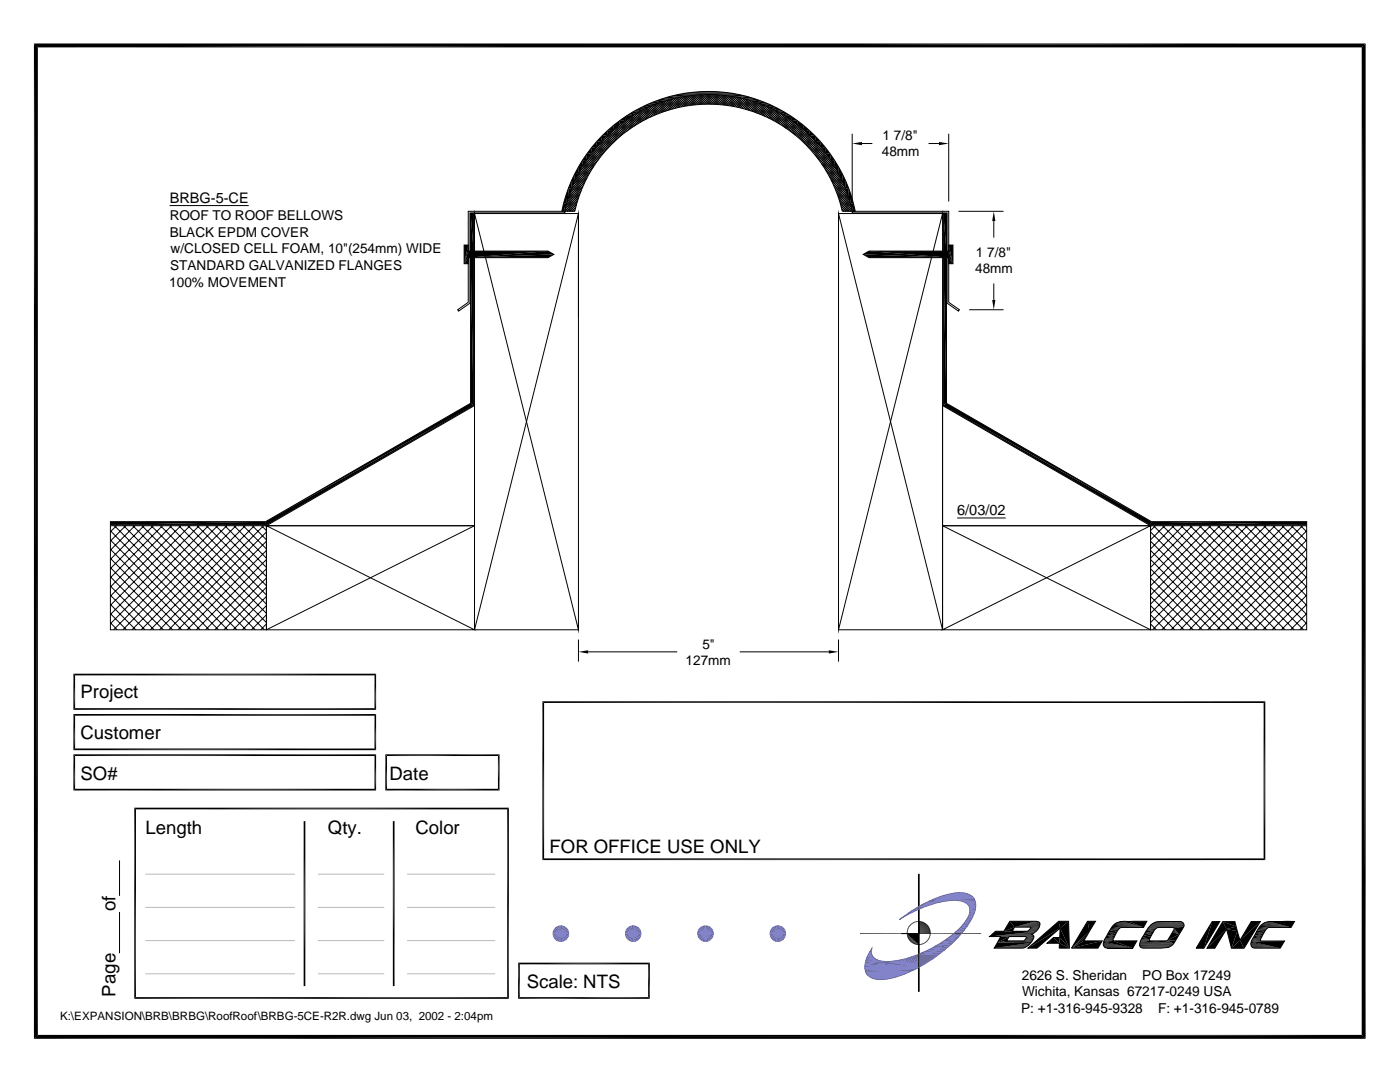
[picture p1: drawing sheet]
<svg xmlns="http://www.w3.org/2000/svg" width="279mm" height="216mm" viewBox="0 0 279 216" stroke-linecap="round" stroke-linejoin="round" font-family="sans-serif">
<defs><g id="words">
<g font-size="3.7">
<text x="16.1" y="139.3">Project</text>
<text x="16.1" y="147.4">Customer</text>
<text x="16.1" y="155.6">SO#</text>
<text x="77.7" y="155.6">Date</text>
<text x="29" y="166.3">Length</text>
<text x="65.4" y="166.3">Qty.</text>
<text x="82.9" y="166.3">Color</text>
<text x="109.7" y="170.2">FOR OFFICE USE ONLY</text>
<text x="23.1" y="181.9" transform="rotate(-90 23.1 181.9)">of</text>
<text x="105.1" y="197.2">Scale: NTS</text>
<text x="23.1" y="198.8" transform="rotate(-90 23.1 198.8)">Page</text>
</g>
<g font-size="2.9">
<text x="33.9" y="40.4">BRBG-5-CE</text>
<text x="191" y="102.7">6/03/02</text>
</g>
<g font-size="2.7">
<text x="176.1" y="28">1 7/8&quot;</text>
<text x="176" y="31.2">48mm</text>
<text x="33.9" y="43.9">ROOF TO ROOF BELLOWS</text>
<text x="33.9" y="47.2">BLACK EPDM COVER</text>
<text x="34" y="53.9">STANDARD GALVANIZED FLANGES</text>
<text x="34.1" y="50.5">w/CLOSED CELL FOAM, 10&quot;(254mm) WIDE</text>
<text x="194.8" y="51.3">1 7/8&quot;</text>
<text x="33.8" y="57.2">100% MOVEMENT</text>
<text x="194.6" y="54.6">48mm</text>
<text x="140.2" y="129.4">5&quot;</text>
<text x="136.8" y="132.7">127mm</text>
<text x="203.9" y="195.5">2626 S. Sheridan</text>
<text x="228" y="195.5">PO Box 17249</text>
<text x="203.8" y="202.1">P: +1-316-945-9328</text>
<text x="204" y="198.8">Wichita, Kansas 67217-0249 USA</text>
<text x="231.1" y="202.1">F: +1-316-945-0789</text>
</g>
<text font-size="2.3" x="12" y="203.6">K:\EXPANSION\BRB\BRBG\RoofRoof\BRBG-5CE-R2R.dwg Jun 03, 2002 - 2:04pm</text>
</g></defs>
<g fill="#000">
<path d="M6.8 8.7h265.7l-264.9 .8zM7.6 9.5l264.9-.8-.7 .8zM130.6 20.3l1.5-.6 1.4 .2zM130.6 20.3l2.9-.4-1.5 .5zM132.1 19.7l1.5-.4 1.5 .2zM147.7 19.5l1.5-.2 1.5 .4zM149.3 19.9l2.9 .4-1.4 .1zM149.3 19.9l1.4-.2 1.5 .6zM271.8 9.5l.7 197.8-.7-.8zM272.5 8.7v198.6l-.7-197.8zM112.9 39.1l.2 1.5h-.6zM113.4 37.6l.2 1.5h-.7z"/>
<path d="M112.9 39.1h.7l-.5 1.5zM114 36.2l.1 1.4h-.7zM113.4 37.6h.7l-.5 1.5zM114.7 34.7v1.4l-.7 .1zM114 36.2l.7-.1-.6 1.5zM114.7 34.7l.7-.1-.7 1.5zM115.4 33.4v1.2l-.7 .1zM115.4 33.4l.8-.1-.8 1.3zM116.2 32v1.3l-.8 .1zM116.2 32l.8-.1-.8 1.4zM117.1 30.7l-.1 1.2-.8 .1zM117.1 30.7l.9-.1-1 1.3z"/>
<path d="M118.1 29.4l-.1 1.2-.9 .1zM118.1 29.4l.8-.1-.9 1.3zM119.1 28.2l-.2 1.1-.8 .1zM119.1 28.2h.9l-1.1 1.1zM120.2 27.1l-.2 1.1h-.9zM120.2 27.1l.9-.1-1.1 1.2zM120.2 27.1l1.1-1.1-.2 1zM121.3 26l1-.1-1.2 1.1zM121.3 26l1.2-1-.2 .9zM122.5 25l1-.1-1.2 1zM122.5 25l1.2-1-.2 .9zM123.7 24h1.1l-1.3 .9z"/>
<path d="M123.7 24l1.3-.9-.2 .9zM125 23.1h1.2l-1.4 .9zM125 23.1l1.4-.8h1.2zM125 23.1l2.6-.8-1.4 .8zM126.4 22.3l1.4-.8 1.2 .1zM126.4 22.3l2.6-.7-1.4 .7zM127.8 21.5l1.4-.7 1.3 .2zM127.8 21.5l2.7-.5-1.5 .6zM129.2 20.8l1.4-.5 1.4 .1zM129.2 20.8l2.8-.4-1.5 .6zM150.8 20.4l2.8 .4-1.3 .2zM150.8 20.4l1.4-.1 1.4 .5z"/>
<path d="M152.3 21l2.7 .5-1.2 .1zM152.3 21l1.3-.2 1.4 .7zM153.8 21.6l2.6 .7h-1.2zM153.8 21.6l1.2-.1 1.4 .8zM155.2 22.3l2.6 .8h-1.2zM155.2 22.3h1.2l1.4 .8zM156.6 23.1h1.2l.1 .9zM157.8 23.1l1.3 .9h-1.2zM157.9 24h1.2l.2 .9zM159.1 24l1.2 1-1-.1zM159.3 24.9l1 .1 .2 .9zM160.3 25l1.2 1-1-.1z"/>
<path d="M160.5 25.9l1 .1 .2 1zM161.5 26l1.1 1.1-.9-.1zM161.7 27l.9 .1 .2 1.1zM162.6 27.1l1.1 1.1h-.9zM162.8 28.2h.9l.2 1.1zM163.7 28.2l1 1.2-.8-.1zM163.9 29.3l.8 .1 .1 1.2zM164.7 29.4l1 1.3-.9-.1zM164.8 30.6l.9 .1 .1 1.2zM165.7 30.7l.9 1.3-.8-.1zM165.8 31.9l.8 .1v1.3zM166.6 32l.8 1.4-.8-.1z"/>
<path d="M166.6 33.3l.8 .1v1.2zM167.4 34.6l.7 .1v1.4zM167.4 33.4l.7 1.3-.7-.1zM168.1 36.1l.7 .1-.1 1.4zM168.1 34.7l.7 1.5-.7-.1zM168.7 37.6h.7l-.2 1.5zM168.8 36.2l.6 1.4h-.7zM169.2 39.1h.7l-.2 1.5zM169.4 37.6l.5 1.5h-.7zM169.9 39.1l.4 1.5h-.6zM170.1 28.6l1.9-.3v.7zM187.4 28.3l1.9 .3-1.9 .4z"/>
<path d="M92.6 48.9h.9l-.9 3.7zM93.5 51.4v1.2h-.9zM93.5 50.1h15.9l-15.9 1.3zM93.5 50.1v1.3l-.9 1.2zM93.5 48.9v1.2l-.9 2.5zM93.9 51.4l.6 29.5-.6-.4zM93.9 42.6l.6 7.5h-.6zM93.9 51.4h.6v29.5zM93.9 42.6h.6v7.5zM93.5 51.4l15.9-1.3 1.1 .7zM93.5 51.4l17-.6-1.1 .6zM112.5 40.6l.2 1.6h-.6z"/>
<path d="M112.5 40.6h.6l-.4 1.6zM169.7 40.6h.6l-.2 1.6zM170.3 40.6l.4 1.6h-.6zM172.3 50.8l17 .6h-15.9zM172.3 50.8l1.1-.7 15.9 1.3zM188.3 51.4l.6 29.1-.6 .4zM188.3 42.6l.6 7.5h-.6zM188.3 51.4h.6v29.1zM188.3 42.6h.6v7.5zM189.3 51.4l.9 1.2h-.9zM173.4 50.1h15.9v1.3zM189.3 50.1l.9 2.5-.9-1.2z"/>
<path d="M189.3 48.9l.9 3.7-.9-2.5zM189.3 48.9h.9v3.7zM198.3 42.2l.3 1.9h-.6zM198 59.9h.6l-.3 1.9zM53 104.1l40.9-23.6 .6 .4zM53 104.1l41.5-23.2-41.3 23.8zM188.3 80.9l41.5 23.2-.2 .6zM188.3 80.9l.6-.4 40.9 23.6zM22 104.1h31l-31 .6zM22 104.7l31-.6 .2 .6zM229.8 104.1l31 .6h-31.2zM229.8 104.1h31v.6z"/>
<path d="M115.4 130.1l2-.3v.6zM165.4 129.8l1.9 .3-1.9 .3zM183.3 188.4l.1 .1zM183.3 188.5l.1 1.9h-.1zM183.3 186.3h.1zM183.3 180.9l.1 .5-.1 .1zM183.3 188.5h.1v1.9zM183.3 180.9h.1v.5zM197.5 186.9l1.2-1.1 8.1 .1zM199.1 188.1l6.6 .1-7.3 1zM199.7 186.9h1.7l-2.3 1.2zM199.1 188.1l2.3-1.2-.5 .8z"/>
<path d="M201.5 183.8h5.2l-4.2 1.2zM201.5 183.8l1 1.2-2.2 .8zM200.3 185.8l2.2-.8-.5 .8zM202.5 185l4.3-1.2zM204.3 187.7l1.6 .2zM204.3 187.7h1.7zM204.6 187.5l1.5 .1h-1.7zM204.7 187.3l1.5 .1-1.6 .1zM204.8 186.9l1.5 .1h-1.4zM204.8 187.2l1.5 .1h-1.6zM204.9 187h1.4l-1.5 .2zM198.4 189.2l6.7-.5z"/>
<path d="M205 185.8l1.8 .1zM198.4 189.2l6.8-.6zM205.1 185.8l.2-.1 1.5 .2zM198.4 189.2l6.9-.6zM198.4 189.2l7.1-.8-.2 .2zM205.5 185.5h1.6l-1.8 .2zM198.4 189.2l7.2-.9-.1 .1zM205.6 185.3l1.6 .1-1.7 .1zM205.7 185.2l1.6 .1h-1.7zM205.7 185h1.7l-1.7 .2zM198.4 189.2l7.3-1-.1 .1zM197.5 186.9l8.5-.4z"/>
<path d="M204.3 187.7h1.7l-.1 .2zM204.4 187.6h1.7l-.1 .1zM204.6 187.5l1.6-.1-.1 .2zM197.5 186.9l8.7-.7-.3 .2zM204.7 187.3h1.6l-.1 .1zM204.8 187.2l1.5-.1v.2zM204.8 187.2l1.5-.2v.1zM204.8 186.9l1.5-.1v.2zM197.5 186.9l9-.8-.3 .1zM197.5 186.9l9.1-1zM197.5 186.9l9.3-1zM204.9 185.8l1.9 .1z"/>
<path d="M202.5 185l4.5-1.1zM205.3 185.7l1.7-.1-.2 .3zM202.5 185l4.6-1.1zM205.3 185.7l1.8-.2zM202.5 185l4.7-1.1zM205.5 185.5l1.7-.1-.1 .1zM202.5 185l4.8-1zM205.6 185.3h1.7l-.1 .1zM202.5 185l4.8-1h.1zM205.7 185.2l1.6-.1v.2zM205.7 185.2l1.7-.2-.1 .1zM202.5 185l5-.9z"/>
<path d="M205.5 185l2-.1zM205.6 185l1.9-.1zM205.7 185l1.8-.1-.1 .1zM202.5 185l5-.9 .1 .1zM202.5 185l5.1-.6-.1 .2zM202.5 185l5.1-.8v.2zM209 188.2l1.2-1.1 1.2 1.1zM211.3 183.8h2l-1.7 1.4zM205.1 189.2l6.2-5.4 .3 1.4zM211.4 188.2l2 1h-2zM210.2 187.1h1.3l-.1 1.1zM211.5 187.1l1.9 2.1-2-1z"/>
<path d="M205.1 189.2l6.5-4-4.6 4zM211.6 185.2l1.8 4-1.9-2.1zM211.6 185.2l1.7-1.4 .1 5.4zM213.8 189.2l2.5-1.5h3.7zM213.8 189.2l3.1-2.4-.6 .9zM217 183.8l.4 2-3.6 3.4zM213.8 189.2l3.6-3.4-.5 1zM217 183.8h1.6l-1.2 2zM213.8 189.2l6.2-1.5-.9 1.5zM220.2 188.5l5.9 .7-5.9-.6zM220.2 188.4l5.9 .8-5.9-.7zM220.2 188.3l5.9 .9-5.9-.8z"/>
<path d="M220.2 188.6l5.9 .6-5.8-.4zM220.2 188.1l5.9 1.1-5.9-.9zM220.3 187.9l5.8 1.3-5.9-1.1zM220.3 187.7h1.9l-1.9 .2zM220.4 187.5h1.7l-1.8 .2zM220.6 187.2l1.6 .1-1.8 .2zM220.6 189.1h.3zM220.9 186.7l1.5 .3-1.8 .2zM221.2 186.2h1.5l-1.8 .5zM221.5 185.7l1.4 .2-1.7 .3zM221.6 185.4h1.7l-1.8 .3zM221.8 185.2l1.6 .1-1.8 .1z"/>
<path d="M220.3 187.7l1.8-.1 .1 .1zM220.3 187.7l1.8-.2v.1zM220.3 187.9l1.9-.2 3.9 1.5zM220.4 187.5l1.8-.2-.1 .2zM222.1 184.7l.2-.1 5.9 .5zM220.6 187.2l1.8-.2-.2 .3zM222.3 184.6l.2-.2 5.7 .7zM220.9 186.7l1.6-.1-.1 .4zM222.5 184.4l.2-.2 5.5 .9zM220.9 186.7l1.8-.5-.2 .4zM222.7 184.2l.1-.1 5.4 1zM221.2 186.2l1.7-.3-.2 .3z"/>
<path d="M222.8 184.1l5.4 1zM221.5 185.7l1.6-.1-.2 .3zM222.9 184.1l.3-.1 5 1.1zM221.5 185.7l1.8-.3-.2 .2zM221.6 185.4l1.8-.1-.1 .1zM223.2 184l.3-.1 4.7 1.2zM221.8 185.2h1.7l-.1 .1zM221.8 185.2l1.9-.1zM223.5 183.9l4.7 1.2zM223.7 183.9h.3zM223.7 183.9h.3l4.2 1.2zM224 183.9h1.3z"/>
<path d="M224 183.9h1.3l2.9 1.2zM222.2 187.7h4.7l-.8 1.5zM227.6 187.7h2l-2 .2zM227.7 187.5h1.6l-1.7 .2zM227.9 187.1l1.5 .3-1.7 .1zM228.2 186.7l1.5 .1-1.8 .3zM228.5 186.2l1.5 .2-1.8 .3zM228.7 185.7h1.6l-1.8 .5zM225.3 183.9l3.6-.1-.7 1.3zM228.9 185.5l1.5 .1-1.7 .1zM229.1 185.3l1.5 .1-1.7 .1zM229.2 185.1h1.9z"/>
<path d="M229.2 185.1h1.8l-1.9 .2zM227.6 187.7l1.8-.1zM227.6 187.7h1.8zM227.7 187.5l1.7-.1zM227.6 187.7h2zM229.4 187.7h.2zM227.6 187.9l2-.2 4.7 .6zM227.9 187.1l1.8-.3-.3 .6zM228.2 186.7l1.8-.3-.3 .4zM228.5 186.2l1.7-.3-.2 .5zM228.5 186.2l1.8-.5-.1 .2zM228.7 185.7l1.7-.1-.1 .1z"/>
<path d="M228.9 185.5l1.7-.1-.2 .2zM229.1 185.3h1.6l-.1 .1zM229.1 185.3l1.8-.1zM229.1 185.3l1.9-.2zM231.8 189.2l.2-.1zM232.7 187.7l1.6 .6zM232.9 187.7l.2-.1h1.5zM234 186l1.3 .5-2.2 1.1zM234.1 185.8l1.2 .7-1.3-.5zM234.1 185.1l.2 .1zM234.2 185.7l1.1 .8-1.2-.7zM232.5 187.7l1.8 .6z"/>
<path d="M232.4 187.7l1.9 .6zM229.8 187.7h2.6l1.9 .6zM229.6 187.7l4.7 .6zM234.3 185.5l1 1-1.1-.8zM234.3 185.5l1 1zM234.3 185.4l1 1.1zM234.3 185.2l1 1.3-1-1.1zM232.9 187.7l1.7-.1-.3 .7zM233.1 187.6l2.2-1.1-.7 1.1zM235.5 183.9h.3zM234 183.9h1.8zM234.3 185.2l2-.3-1 1.6z"/>
<path d="M241.9 183.9l-1.6 5.3h-1.6zM241.9 183.9h1.5l-3.1 5.3zM244 183.9l2.7 1-1.9 .5zM244 183.9l.8 1.5-3.9 3.8zM240.9 189.2l3.9-3.8-2.4 3.8zM244.8 185.4l2.1 .4-1.1 3.4zM244.8 185.4l1.9-.5 .2 .9zM244 183.9h2.4l.3 1zM246.9 185.8l.6 1.8-1.7 1.6zM245.8 189.2l1.7-1.6 .8 1.6zM249.6 188.4l5.9 .8-5.8-.7zM249.6 188.3l5.9 .9-5.9-.8z"/>
<path d="M249.7 188.5l5.8 .7-5.8-.5zM249.7 188.1l5.8 1.1-5.9-.9zM249.7 188.7l5.8 .5-5.8-.4zM249.7 187.9l5.8 1.3-5.8-1.1zM249.7 183.9h1.8l-4 3.7zM249.8 187.7h1.7l-1.8 .2zM249.9 187.5h1.6l-1.7 .2zM250 187.2l1.6 .1-1.7 .2zM250.2 189.1l.5 .1zM250.2 189.1l.3 .1zM250.3 186.7l1.5 .3-1.8 .2zM250.6 186.2l1.6 .1-1.9 .4z"/>
<path d="M250.9 185.7l1.5 .2-1.8 .3zM251.1 185.4l1.5 .2-1.7 .1zM251.2 185.2h1.7l-1.8 .2zM247.5 187.6l4-3.7-3.2 5.3zM249.8 187.7l1.7-.1v.1zM249.8 187.7l1.7-.2zM249.9 187.5l1.7-.2-.1 .2zM251.7 184.6l6 .5-6.2-.4zM250 187.2l1.8-.2-.2 .3zM251.7 184.6l.2-.2 5.8 .7zM250.3 186.7l1.7-.1-.2 .4zM251.9 184.4l.3-.2 5.5 .9z"/>
<path d="M250.3 186.7l1.9-.4-.2 .3zM252.2 184.2l5.5 .9zM250.6 186.2l1.8-.3-.2 .4zM252.3 184.2l.1-.1 5.3 1zM250.9 185.7l1.7-.1-.2 .3zM252.4 184.1l.3-.1 5 1.1zM251.1 185.4h1.6l-.1 .2zM251.1 185.4l1.7-.1-.1 .1zM251.1 185.4l1.8-.2zM252.7 184l.3-.1 4.7 1.2zM251.2 185.2l1.8-.1zM251.2 185.2l1.9-.1z"/>
<path d="M253 183.9h.3zM251.2 185.2l2-.1zM253 183.9h.3l4.4 1.2zM249.7 187.9l6.6-.1-.8 1.4zM253.3 183.9h5l-.6 1.2zM6.8 8.7l.8 197.8-.8 .8zM6.8 8.7l.8 .8v197zM6.8 207.3l.8-.8h264.2zM6.8 207.3l265-.8 .7 .8z"/>
</g>
<path d="M132.1 19.7h3M147.7 19.7h3M198.4 189h6.6" fill="none" stroke="#000" stroke-width=".4"/>
<path d="M133.6 19.4h3M135.1 18.8h12.6M146.2 19.4h3M202.5 184.8h5" fill="none" stroke="#000" stroke-width=".3"/>
<path d="M133.6 19.1h4.6M144.6 19.1h4.6M220.4 189.1h5.7M221.8 185.1h2.1M249.9 189.1h5.6M251.2 185.1h2.1" fill="none" stroke="#000" stroke-width=".23"/>
<path d="M133.6 19.1h4.6M144.6 19.1h4.6M234.1 185h2.2" fill="none" stroke="#000" stroke-width=".36"/>
<g fill="none" stroke="#000" stroke-width=".2">
<path d="M133.4 20l1.6 1.5M133.6 19.9l-3.1 3.2-1.5-1.5M133.7 19.9l1.6 1.6M134.1 19.8l1.6 1.6M134.3 19.7l-3 3M134.5 19.7l1.6 1.6M134.8 19.6l1.7 1.6M134.9 19.6l-2.9 2.8M135.1 19h4.7M135.1 18.9h12.6M135.2 19.5l1.7 1.7M135.5 19.5l-2.8 2.7"/>
<path d="M135.6 19.4l1.7 1.7M136 19.3l1.7 1.7M136 19.3l-2.6 2.7M136.6 19.2l-2.6 2.6M136.7 18.5h9.4M136.8 19.2l1.7 1.7M137.6 19.1l1.7 1.7M137.7 19.1l-2.4 2.4M138 19l1.7 1.8M138.2 19l-2.3 2.3M138.3 18.4h6.2M138.4 19l1.8 1.8"/>
<path d="M138.7 19l-2.3 2.2M138.8 19l1.8 1.8M139.2 18.9l-2.2 2.2M139.2 18.9l1.9 1.9M139.7 18.9l1.8 1.9 1.8-1.9 2.2 2.2M139.7 18.9l-2.2 2.2M139.8 18.3h3.2M140.1 18.9l1.9 1.9M140.2 18.9l-2.1 2.1-1.7-1.7M140.5 18.9l2 1.9M140.7 18.9l-2.1 2M141 18.9l2 1.9"/>
<path d="M141.1 18.9l-2 2M141.4 18.9l2 1.9M141.6 18.9l-2 1.9M141.9 18.9l2 2M142 18.9l-1.9 1.9M142.4 18.9l2.1 2.1M142.5 18.9l-2 1.9M142.9 18.9l2.1 2.1M142.9 18.9l-1.9 1.9M143 19h4.7M143.8 18.9l-1.9 1.9M143.8 18.9l2.2 2.3"/>
<path d="M144.2 19l-1.8 1.8M144.3 19l2.3 2.3M144.6 19l-1.8 1.8M144.8 19l2.4 2.4M145 19.1l-1.7 1.7M145.4 19.1l2.4 2.4M145.4 19.1l-1.7 1.8M145.8 19.2l-1.7 1.7M145.9 19.2l2.5 2.5M146.2 19.2l-1.7 1.8M146.5 19.3l2.5 2.6M146.6 19.3l-1.7 1.7"/>
<path d="M147 19.4l-1.7 1.7M147 19.4l2.7 2.7M147.4 19.5l-1.7 1.6M147.6 19.5l2.8 2.8M147.8 19.6l-1.7 1.6M148.1 19.6l-1.6 1.7M148.2 19.6l2.9 3M148.5 19.7l-1.6 1.6M148.8 19.8l3.1 3.1M148.9 19.8l-1.6 1.6M149.2 19.9l-1.6 1.6M149.4 20l3.3 3.2"/>
<path d="M113.3 39.8l1.6 1.6M113.4 39.5l1.6 1.5M113.5 39.1l1.6 1.6M113.7 38.8l1.5 1.5M113.8 38.4l1.5 1.6M113.9 38.1l1.5 1.5M114 37.8l1.5 1.5M114.2 37.4l1.4 1.5M114.3 37.1l1.5 1.5M114.4 36.8l1.5 1.5M114.6 36.4l1.4 1.5M114.7 36.1l1.5 1.5"/>
<path d="M114.8 35.8l1.5 1.5M115 35.5l1.4 1.5M115.3 34.9l1.4 1.4M115.4 34.6l1.5 1.4M115.5 39.5l-2.8 2.7a29.3 29.3 0 0 1 28.7-23.3 29.3 29.3 0 0 1 28.7 23.3M115.7 38.8l-2.8 2.8 .5 .6M115.8 34l1.4 1.4M115.9 33.7l1.4 1.4M116 38l-3 3M116.1 33.4l1.4 1.4M116.3 33.1l1.4 1.4M116.3 37.2l-3.1 3.2"/>
<path d="M116.4 32.8l1.4 1.4M116.6 32.6l1.4 1.4M116.7 36.4l-3.4 3.3M116.8 32.3l1.4 1.4M117 32l1.4 1.4M117.2 35.5l-3.6 3.6M117.2 31.7l1.3 1.4M117.3 31.5l1.4 1.3M117.5 31.2l1.4 1.4M117.7 34.5l-3.9 3.9M117.7 30.9l1.4 1.4M117.9 30.6l1.4 1.4"/>
<path d="M118.3 30.1l1.4 1.4M118.4 33.3l-4.3 4.4M118.5 29.9l1.4 1.3M118.7 29.6l1.4 1.4M118.9 29.4l1.4 1.3M119.1 29.1l1.4 1.4M119.3 28.9l1.4 1.3M119.6 28.6l1.3 1.4M119.8 28.4l1.3 1.4M120 28.2l1.4 1.3M120.2 27.1a29.9 29.9 0 0 1 50.5 15.1h-2.6a27.4 27.4 0 0 0-26.7-21.4 27.4 27.4 0 0 0-26.7 21.4h-2.6a29.8 29.8 0 0 1 8.1-15.1zM120.2 27.9l1.4 1.4"/>
<path d="M120.4 27.7l1.4 1.3M120.7 27.5l1.3 1.3M120.9 27.2l1.4 1.4M121.1 27l1.4 1.4M121.4 26.8l1.3 1.3M121.6 26.5l1.4 1.4M121.9 26.3l1.3 1.4M122.1 26.1l1.4 1.4M122.3 25.9l1.4 1.4M122.6 25.7l1.4 1.4M122.9 25.5l1.3 1.4M123.1 25.3l1.4 1.3"/>
<path d="M123.4 25.1l1.3 1.4M123.9 24.7l1.3 1.4M124.1 24.5l1.4 1.4M124.4 24.3l1.4 1.4M124.7 24.1l1.3 1.4M124.9 23.9l1.4 1.4M125 26.2l-1.3-1.4-5.6 5.6 1.4 1.4-5.1 5.1M125.2 23.7l1.4 1.4M125.2 23.7l-8.2 8.3M125.5 23.6l1.4 1.4M125.8 23.4l1.4 1.4M126 23.2l1.5 1.4"/>
<path d="M126.5 22.9l-10.3 10.3M126.6 22.9l1.4 1.4M126.9 22.7l1.4 1.4M127.2 22.5l1.4 1.4M127.8 22.2l1.4 1.4M128.1 22l1.5 1.5M128.4 21.9l1.5 1.4M128.5 21.9l-13.4 13.3 1.5 1.4M128.7 21.7l1.5 1.5M128.9 23.8l-1.4-1.4-11.9 11.9 1.4 1.4M129.7 21.3l1.4 1.5M130 21.2l1.5 1.4"/>
<path d="M130.2 21.1l-5.2 5.1M130.3 21l1.5 1.5M130.6 20.9l1.5 1.5M130.8 22.9l-1.5-1.5-14.6 14.7M130.9 20.8l-4.4 4.4M131 20.8l1.5 1.5M131.3 20.6l1.5 1.6M132 20.4l1.5 1.5M132.7 20.2l1.5 1.5M133 20.1l-3.4 3.3M133 20.1l1.6 1.5M133.2 22.1l-1.6-1.6-3.9 3.9-1.4-1.4"/>
<path d="M133.9 21.8l-1.6-1.5-3.6 3.6M138.9 20.9l-1.8-1.7-2.4 2.4M149.6 20l-1.6 1.6M149.9 20.1l-1.5 1.6M150.1 20.2l3.4 3.4M150.3 20.2l-1.6 1.6M150.6 20.3l-1.5 1.6M150.8 20.4l3.7 3.7M151 20.5l-1.6 1.5M151.3 20.6l-1.5 1.5M151.5 20.6l4.1 4.1M151.6 20.7l-1.5 1.5"/>
<path d="M152 20.8l-1.5 1.5M152.2 20.9l4.7 4.7M152.3 21l-1.5 1.5M152.6 21.1l-1.4 1.5M153 21.2l-1.5 1.5M153 21.3l5.7 5.6 1.4-1.3M153.3 21.4l-1.5 1.4M153.6 21.5l-1.5 1.5M153.8 21.6l14.1 14.1M153.9 21.7l-1.5 1.4M154.2 21.8l-1.4 1.5M154.5 21.9l-1.4 1.5"/>
<path d="M154.7 22.1l12.8 12.7M154.8 22.1l-1.4 1.4M155.1 22.3l-1.4 1.4M155.4 22.4l-1.4 1.5M155.7 22.6l-1.4 1.4M155.7 22.6l11.3 11.2-1.5 1.5M156 22.8l-1.4 1.4M156.3 22.9l-1.4 1.4M156.6 23.1l-1.4 1.4M156.9 23.3l-1.4 1.4M156.9 23.3l9.4 9.4-1.4 1.4M157.2 23.5l-1.4 1.3"/>
<path d="M157.4 23.6l-1.4 1.4M157.7 23.8l-1.4 1.4M158 24l-1.4 1.4M158.2 24.2l7.2 7.1M158.3 24.2l-1.4 1.4M158.5 24.4l-1.4 1.4M158.8 24.6l-1.4 1.4M159 24.8l-1.3 1.3M159.3 25l-1.4 1.3M159.6 25.2l-1.4 1.3M159.8 25.4l-1.3 1.3M160.2 25.7l3.7 3.7"/>
<path d="M160.3 25.8l-1.3 1.4M160.6 26l-1.4 1.4M160.8 26.2l-1.4 1.4M161.1 26.4l-1.4 1.4M161.3 26.6l-1.4 1.4M161.5 26.9l-1.3 1.3M161.8 27.1l-1.4 1.4M162 27.3l-1.4 1.4M162.2 27.6l-1.3 1.3M162.5 27.8l-1.4 1.3M162.7 28l-1.4 1.4M162.9 28.3l-1.4 1.3"/>
<path d="M163.1 28.5l-1.3 1.4M163.3 28.7l-1.3 1.4M163.6 29l-1.4 1.4M163.8 29.2l-1.4 1.4M164 32.7l4.6 4.6M164 29.5l-1.4 1.3 5.7 5.7M164.2 29.7l-1.4 1.4M164.4 30l-1.4 1.4M164.6 30.2l-1.4 1.4M164.8 30.5l-1.4 1.4M164.8 34l4.1 4.1M165 30.8l-1.4 1.4"/>
<path d="M165.2 31l-1.4 1.4M165.4 31.3l-1.4 1.4M165.4 35l3.7 3.8M165.5 31.6l-1.3 1.4M165.7 31.9l-1.4 1.3M165.9 36l3.5 3.4M165.9 32.1l-1.4 1.4M166.1 32.4l-1.4 1.4M166.3 36.9l3.3 3.2M166.5 33l-1.5 1.4M166.6 33.3l-1.4 1.4M166.7 37.7l3 3-1.4 1.5"/>
<path d="M166.8 33.5l-1.4 1.5M167 38.4l2.9 2.9M167.1 34.1l-1.4 1.5M167.2 39.1l2.8 2.8M167.3 34.4l-1.5 1.5M167.4 34.7l-1.4 1.5M167.5 39.8l2.3 2.4M167.6 35l-1.5 1.5M167.7 35.3l-1.4 1.5M167.9 35.6l-1.5 1.5M168 36l-1.4 1.4M168.2 36.3l-1.5 1.5"/>
<path d="M168.3 36.6l-1.5 1.5M168.4 36.9l-1.4 1.5M168.6 37.3l-1.5 1.4M168.7 37.6l-1.5 1.5M168.8 37.9l-1.5 1.5M169 38.2l-1.6 1.6M169.1 38.6l-1.5 1.5M169.2 38.9l-1.5 1.6M169.3 39.3l-1.5 1.5M169.4 39.6l-1.5 1.6M169.5 40l-1.5 1.6M170.1 26.7v13.5"/>
<path d="M172 28.6h2.1M185.3 28.6h2.1M189.3 26.7v13.5M33.8 41h15.8M92.6 48.9h.9v1.2h15.9l1.1 .7-1.1 .6h-15.9v1.2h-.9zM93.5 42.2h19.2v.3h-18.9v18l-2.3 1.6-.2-.3 2.2-1.5zM94.7 42.6h20.7v83.1l-20.7-83.1v83.1M112.8 42l.1 .2M112.9 41.3l.9 .9M113 40.9l1.3 1.3M113.1 40.5l1.6 1.6M113.2 40.2l1.6 1.6"/>
<path d="M114.7 42l-.1 .2M114.9 41.4l-.8 .8M115.1 40.8l-1.4 1.4M115.3 40.1l-2.1 2.1M167.7 40.5l1.6 1.7M167.9 41.1l1 1.1M168 41.7l.4 .5M169.6 40.3l-1.6 1.6M169.8 41.1l-1.1 1.1M169.9 41.4l-.7 .8M170 41.8l-.4 .4M170.1 42.2h19.2v18.1l2.2 1.5-.2 .3-2.3-1.6v-18h-18.9z"/>
<path d="M172.3 50.8l1.1-.7h15.9v-1.2h.9v3.7h-.9v-1.2h-15.9zM188.1 42.6h-20.8v83.1l20.8-83.1v83.1M188.3 42.6h.6v37.9l40.9 23.6h31v.6h-31.2l-41.3-23.8zM191.3 42.2h9M198.3 44.1v3.3M198.3 56.6v3.3M115.4 63.4v-20.8l-20.7 83.1M167.3 63.4v-20.8l20.8 83.1M193.4 61.8h6.9M188.1 80.9l41.5 24h-41.5zM22 104.9h31.2v20.8h-31.2zM22 104.1h31l40.9-23.6v-37.9h.6v38.3l-41.3 23.8h-31.2z"/>
<path d="M22 105.9l19.8 19.8M22 107.8l17.9 17.9M22 109.6l16.1 16.1M22 111.4l14.3 14.3M22 113.3l12.4 12.4M22 115.1l10.6 10.6M22 116.9l8.8 8.8M22 118.8l6.9 6.9M22.8 104.9l20.8 20.8M23.2 104.9l-1.2 1.2M24.7 104.9l20.7 20.8M25.1 104.9l-3.1 3"/>
<path d="M26.5 104.9l20.8 20.8M26.9 104.9l-4.9 4.9M28.3 104.9l20.8 20.8M28.7 104.9l-6.7 6.7M30.2 104.9l20.7 20.8M30.6 104.9l-8.6 8.6M32 104.9l20.8 20.8M32.4 104.9l-10.4 10.4M33.8 104.9l19.4 19.3M34.2 104.9l-12.2 12.2M35.7 104.9l17.5 17.5M36.1 104.9l-14.1 14.1"/>
<path d="M37.5 104.9l15.7 15.6M37.9 104.9l-15.9 15.9M39.3 104.9l13.9 13.8M39.8 104.9l-17.8 17.7M41.2 104.9l12 12M41.6 104.9l-19.6 19.6M43 104.9l10.2 10.1M43.4 104.9l-20.7 20.8M44.9 104.9l8.3 8.3M45.3 104.9l-20.8 20.8M46.7 104.9l6.5 6.5M47.1 104.9l-20.8 20.8"/>
<path d="M48.5 104.9l4.7 4.6M48.9 104.9l-20.7 20.8M50.4 104.9l2.8 2.8M50.8 104.9l-20.8 20.8M52.2 104.9l1 1M52.6 104.9l-20.8 20.8M53.2 104.9l41.5 20.8h-41.5v-20.8h41.5v20.8M53.2 104.9l41.5-24v24zM53.2 106.2l-19.5 19.5M53.2 108l-17.7 17.7M53.2 109.8l-15.9 15.9M53.2 111.7l-14 14"/>
<path d="M53.2 113.5l-12.2 12.2M53.2 115.3l-10.3 10.4M53.2 117.2l-8.5 8.5M53.2 119l-6.7 6.7M94.7 104.9l-41.5 20.8M188.1 104.9l41.5 20.8M229.6 104.9h31.2v20.8h-31.2zM229.6 104.9l-41.5 20.8h41.5v-20.8h-41.5v20.8M229.6 106.2l19.5 19.5M229.6 108l17.7 17.7M229.6 109.8l15.8 15.9M229.6 111.7l14 14"/>
<path d="M229.6 113.5l12.2 12.2M229.6 115.3l10.3 10.4M229.6 117.2l8.5 8.5M229.6 119l6.7 6.7M230.2 104.9l20.8 20.8M230.6 104.9l-1 1M232 104.9l20.8 20.8M232.4 104.9l-2.8 2.8M233.9 104.9l20.7 20.8M234.3 104.9l-4.7 4.6M235.7 104.9l20.8 20.8M236.1 104.9l-6.5 6.5"/>
<path d="M237.5 104.9l20.8 20.8M237.9 104.9l-8.3 8.3M239.4 104.9l20.7 20.8M239.8 104.9l-10.2 10.1M241.2 104.9l19.6 19.6M241.6 104.9l-12 12M243 104.9l17.8 17.7M243.4 104.9l-13.8 13.8M244.9 104.9l15.9 15.9M245.3 104.9l-15.7 15.6M246.7 104.9l14.1 14.1M247.1 104.9l-17.5 17.5"/>
<path d="M248.5 104.9l12.3 12.2M248.9 104.9l-19.3 19.3M250.4 104.9l10.4 10.4M250.8 104.9l-20.8 20.8M252.2 104.9l8.6 8.6M252.6 104.9l-20.7 20.8M254.1 104.9l6.7 6.7M254.4 104.9l-20.7 20.8M255.9 104.9l4.9 4.9M256.3 104.9l-20.8 20.8M257.7 104.9l3.1 3M258.1 104.9l-20.7 20.8"/>
<path d="M259.6 104.9l1.2 1.2M259.9 104.9l-20.7 20.8M260.8 105.9l-19.8 19.8M260.8 107.8l-17.9 17.9M260.8 109.6l-16.1 16.1M260.8 111.4l-14.3 14.3M260.8 113.3l-12.4 12.4M260.8 115.1l-10.6 10.6M260.8 116.9l-8.7 8.8M260.8 118.8l-6.9 6.9M22 120.6l5.1 5.1M22 122.4l3.3 3.3"/>
<path d="M22 124.3l1.4 1.4M53.2 120.8l-4.8 4.9M53.2 122.7l-3 3M53.2 124.5l-1.2 1.2M94.7 125.7h20.7M115.4 127.6v4.4M117.4 130.1h17.7M147.6 130.1h17.8M167.3 125.7h20.8M167.3 127.6v4.4M229.6 120.8l4.8 4.9M229.6 122.7l3 3"/>
<path d="M229.6 124.5l1.2 1.2M260.8 120.6l-5.1 5.1M260.8 122.4l-3.2 3.3M260.8 124.3l-1.4 1.4M183.3 174.5h.1v23.3h-.1zM183.4 174.5v6.4M183.3 183.9h.1M183.3 188.5h.1M183.4 181.4v7.1M183.4 190.4v7.4M197.5 186.9l1.2-1.1h1.6l1.2-2h5.3a.69 .69 0 0 1 .7 .4 .69 .69 0 0 1-.1 .8l-.6 .9-.9 .5 .1 .1a.71 .71 0 0 1 0 1.2l-.7 .9-1.1 .6h-5.8l1.3-2.3zM197.5 186.8h8.8"/>
<path d="M198.4 189.1h6.2M198.7 185.8h8.1M200.3 185.8h4.6M201.4 186.9h3.4a.66 .66 0 0 1-.5 .8h-3.4zM202.5 184.9h5M204.5 189.1l-6.1 .1M220.4 189.1h5.7M220.6 189.1h5.5M221.1 189.2h5M221.8 185.1h2.1M221.9 185h6.3M222.2 187.7h4.7"/>
<path d="M225.3 183.9h3.6M227.4 188.8h6.4M227.4 188.7h6.6M227.4 188.5h6.7M227.5 188.2h6.8M227.5 188.8h6.1M227.6 189h5.7M227.7 189.1h5.4M227.9 189.1h4.5M229.2 185.1h2.1M229.2 185h7.1M229.4 184.8h6.9"/>
<path d="M229.6 184.7h6.7M229.6 184.6h6.7M229.8 184.5h6.5M229.8 184.4h6.5M229.9 184.4h6.4M230 184.4h6.3M230 184.3h6.2M230.2 184.2h6M230.2 184.1h5.9M230.4 184h5.7M230.6 184h5.3M230.7 183.9h5.2"/>
<path d="M231 183.9h4.8M233.4 189h-5.8M233.5 188.9h-6M244 183.9h2.4l1.1 3.7 2.2-3.7h1.8l-3.2 5.3h-2.5l-1-3.8-2.4 3.8h-1.5zM249.7 187.8h6.6M249.9 189.1h5.6M251.2 185.1h2.1M251.4 185h6.3M251.7 184.6a2.82 2.82 0 0 1 2-.7h4.6l-.6 1.2h-4.5a4.3 4.3 0 0 0-1.6 2.6l4.7 .1-.8 1.4h-5a.9 .9 0 0 1-.8-.5 .9 .9 0 0 1 .1-1l1.1-2zM253.3 183.9h5M253.5 183.9h4.8"/>
</g>
<path d="M136.7 18.7h9.4M197.5 186.8h8.8M227.4 188.6h6.6" fill="none" stroke="#000" stroke-width=".25"/>
<path d="M198.4 189.1h6.4M199.1 188h6.8" fill="none" stroke="#000" stroke-width=".28"/>
<path d="M197.5 186.7h8.7M249.7 189h5.8" fill="none" stroke="#000" stroke-width=".34"/>
<path d="M220.3 189h5.8M227.5 188.1h6.8" fill="none" stroke="#000" stroke-width=".38"/>
<path d="M227.4 188.4h6.9M229.4 184.8h6.9M249.7 187.8h2.1" fill="none" stroke="#000" stroke-width=".21"/>
<path d="M199.1 187.9h6.8M221.9 184.9h6.3M251.4 184.9h6.3" fill="none" stroke="#000" stroke-width=".32"/>
<path d="M197.5 186.7h8.6" fill="none" stroke="#000" stroke-width=".42"/>
<path d="M202.5 184.8h5" fill="none" stroke="#000" stroke-width=".44"/>
<g fill="#5c5cb8">
<path d="M175.1 195.4l.7 .1z"/>
<path d="M175.1 195.4h1.5z"/>
<path d="M175.8 195.5l.8-.1z"/>
<path d="M174.7 195.4h1.9z"/>
</g>
<g fill="none" stroke="#5c5cb8" stroke-width=".2">
<path d="M172.6 193.5h9.8M172.9 194.3h7.9M173 194.4h7.3M173 194.5h7.3M173.1 194.6h6.7M173.2 194.7h6.6M173.7 195h5.1M173.9 195.2h4.4M174.2 195.3h3.2M174.2 195.2h3.7M174.7 195.4h2.3M177.4 195.3h-2.9"/>
<path d="M179.3 194.9h-5.9"/>
</g>
<path d="M172.6 193.2h10.7M172.9 194.1h8.4M173 194.4h7.8" fill="none" stroke="#5c5cb8" stroke-width=".21"/>
<path d="M172.6 193.2h10.7M172.7 193.7h9.7M172.7 193.9h9.1M172.8 194.1h8.5" fill="none" stroke="#5c5cb8" stroke-width=".23"/>
<path d="M172.8 193.9h9" fill="none" stroke="#5c5cb8" stroke-width=".25"/>
<path d="M172.6 193.4h9.8" fill="none" stroke="#5c5cb8" stroke-width=".28"/>
<path d="M172.6 192.9h10.7M172.6 193.4h10.3" fill="none" stroke="#5c5cb8" stroke-width=".3"/>
<path d="M183.4 193l.6-.4z" fill="#5c5cb8"/>
<path d="M172.6 192.8h10.7" fill="none" stroke="#5c5cb8" stroke-width=".44"/>
<g fill="#5c5cb8">
<path d="M172.6 192.5l10.7 .6-10.7-.5z"/>
<path d="M172.7 192.2l10.6 .9-10.7-.6z"/>
<path d="M184 192.6l1.2-.6z"/>
<path d="M183.4 193l1.8-1z"/>
<path d="M172.7 191.9l10.6 1.2-10.6-.9z"/>
<path d="M172.7 191.9h4.3l6.3 1.2z"/>
</g>
<path d="M172.7 191.9h4.3" fill="none" stroke="#5c5cb8" stroke-width=".2"/>
<g fill="#5c5cb8">
<path d="M177 191.9h.7l5.6 1.2z"/>
<path d="M177 191.9h.7z"/>
</g>
<path d="M172.7 191.8l3.9 .1" fill="none" stroke="#5c5cb8" stroke-width=".2"/>
<g fill="#5c5cb8">
<path d="M177.7 191.9l.4-.1 5.2 1.3z"/>
<path d="M178.1 191.8l.4-.1 4.8 1.4z"/>
</g>
<path d="M172.7 191.8h3.3" fill="none" stroke="#5c5cb8" stroke-width=".2"/>
<path d="M178.5 191.7h.4l4.4 1.4z" fill="#5c5cb8"/>
<path d="M172.7 191.8h3" fill="none" stroke="#5c5cb8" stroke-width=".21"/>
<g fill="#5c5cb8">
<path d="M178.9 191.7l.4-.1 4 1.5z"/>
<path d="M183.4 193l2.3-1.4z"/>
</g>
<path d="M172.7 191.7h2.8" fill="none" stroke="#5c5cb8" stroke-width=".32"/>
<path d="M179.3 191.6l.4-.1 3.6 1.6z" fill="#5c5cb8"/>
<path d="M172.8 191.5h2.4" fill="none" stroke="#5c5cb8" stroke-width=".2"/>
<path d="M179.7 191.5l.4-.1 3.2 1.7z" fill="#5c5cb8"/>
<path d="M172.8 191.5h2.2" fill="none" stroke="#5c5cb8" stroke-width=".2"/>
<g fill="#5c5cb8">
<path d="M180.1 191.4l.5-.1 2.7 1.8z"/>
<path d="M173 191.3l1.8 .1-2 .2z"/>
<path d="M173 191.3h1.6l.2 .1z"/>
<path d="M183.4 193l2.9-1.8z"/>
<path d="M180.6 191.3l.4-.1 2.3 1.9z"/>
<path d="M173 191.3l1.4-.2 .2 .2z"/>
<path d="M173 191.3l1.4-.2z"/>
<path d="M181 191.2l.5-.1 1.8 2z"/>
<path d="M173 191.3l1.3-.2z"/>
<path d="M173.1 190.9l1.2 .1-1.3 .3z"/>
<path d="M181.5 191.1l.5-.2 1.3 2.2z"/>
<path d="M183.4 193l3.4-2.1z"/>
<path d="M173.1 190.9l1.1-.1 .1 .2z"/>
<path d="M182 190.9l.5-.2 .8 2.4z"/>
<path d="M173.2 190.6l1 .2-1.1 .1z"/>
<path d="M173.2 190.6h.9l.1 .2z"/>
<path d="M182.5 190.7l.5-.1 .3 2.5z"/>
<path d="M183.4 193l3.9-2.5z"/>
</g>
<path d="M183.1 190.4v2.7" fill="none" stroke="#5c5cb8" stroke-width=".34"/>
<g fill="#5c5cb8">
<path d="M173.2 190.6l.8-.2 .1 .2z"/>
<path d="M183.4 190.4l3.9 .1-3.9 2.5z"/>
<path d="M173.4 190.3l.6 .1-.8 .2z"/>
<path d="M173.4 190.3h.5l.1 .1z"/>
</g>
<path d="M183.4 190.3h3.9" fill="none" stroke="#5c5cb8" stroke-width=".32"/>
<path d="M173.4 190.3l.5-.2v.2z" fill="#5c5cb8"/>
<path d="M183.9 190.3h4" fill="none" stroke="#5c5cb8" stroke-width=".4"/>
<g fill="#5c5cb8">
<path d="M173.6 189.9l.3 .2-.5 .2z"/>
<path d="M173.6 189.9h.3v.2z"/>
<path d="M173.6 189.9l.3-.2v.2z"/>
</g>
<path d="M183.9 189.9h4" fill="none" stroke="#5c5cb8" stroke-width=".44"/>
<path d="M185 189.9h3.4" fill="none" stroke="#5c5cb8" stroke-width=".4"/>
<g fill="#5c5cb8">
<path d="M173.8 189.6l.1 .1-.3 .2z"/>
<path d="M173.8 189.6h.1v.1z"/>
<path d="M173.8 189.6l.2-.2z"/>
<path d="M174 189.3l-.2 .3z"/>
</g>
<path d="M185 189.5h3.8" fill="none" stroke="#5c5cb8" stroke-width=".44"/>
<path d="M185 189.7l.9-.5 2.9 .1z" fill="#5c5cb8"/>
<path d="M185.9 189.1h3.4" fill="none" stroke="#5c5cb8" stroke-width=".4"/>
<path d="M185.9 189.2l1-.5 2.4 .1z" fill="#5c5cb8"/>
<path d="M186.9 188.6h2.9M188.2 187.8h2.4" fill="none" stroke="#5c5cb8" stroke-width=".42"/>
<path d="M186.9 188.5h2.9" fill="none" stroke="#5c5cb8" stroke-width=".25"/>
<path d="M187.3 188.3h2.5M188.2 187.7h2.4M189 187.1h2.1" fill="none" stroke="#5c5cb8" stroke-width=".3"/>
<path d="M187.8 188.2h2.4M189 187.4h2.1" fill="none" stroke="#5c5cb8" stroke-width=".4"/>
<path d="M187.8 188h2.4" fill="none" stroke="#5c5cb8" stroke-width=".28"/>
<path d="M188.6 187.4h2" fill="none" stroke="#5c5cb8" stroke-width=".32"/>
<g fill="#5c5cb8">
<path d="M189.5 187l2-.2-.4 .4z"/>
<path d="M189.5 187l.3-.3 1.7 .1z"/>
<path d="M189.8 186.7l.4-.3 1.3 .4z"/>
<path d="M190.2 186.4l.1-.1h1.6z"/>
<path d="M190.2 186.4l1.7-.1-.4 .5z"/>
<path d="M190.3 186.3l.2-.2 1.4 .2z"/>
<path d="M190.5 186.1l1.7-.2-.3 .4z"/>
<path d="M190.5 186.1l.4-.3 1.3 .1z"/>
<path d="M190.9 185.8l.3-.3 1 .4z"/>
<path d="M191.2 185.5h1.3l-.3 .4z"/>
<path d="M191.2 185.5l.3-.2 1 .2z"/>
<path d="M191.5 185.3l1.3-.2-.3 .4z"/>
<path d="M191.8 185l1 .1-1.3 .2z"/>
<path d="M191.8 185l1.3-.3-.3 .4z"/>
<path d="M192 184.7h1.1l-1.3 .3z"/>
<path d="M192.3 184.4l.8 .3h-1.1z"/>
<path d="M192.3 184.4l1.1-.1-.3 .4z"/>
<path d="M192.5 184.1l.9 .2-1.1 .1z"/>
<path d="M192.5 184.1l1.1-.2-.2 .4z"/>
<path d="M192.7 183.8l.9 .1-1.1 .2z"/>
<path d="M192.9 183.5l.7 .4-.9-.1z"/>
<path d="M192.9 183.5h.9l-.2 .4z"/>
<path d="M193 183.3l.8 .2h-.9z"/>
<path d="M193 183.3l1-.2-.2 .4z"/>
<path d="M179.5 183.5l.7-.4z"/>
<path d="M193.2 183l.8 .1-1 .2z"/>
<path d="M193.2 183l1-.2-.2 .3z"/>
<path d="M180 183.1l.5-.4z"/>
<path d="M193.3 182.7l.9 .1-1 .2z"/>
<path d="M180.2 183.1l.3-.4 .5-.1z"/>
<path d="M193.4 182.5l.8 .3-.9-.1z"/>
<path d="M193.4 182.5l1-.1-.2 .4z"/>
<path d="M180.5 182.7l.6-.3-.1 .2z"/>
<path d="M193.5 182.2l.9 .2-1 .1z"/>
<path d="M181.1 182.4l.6-.2-.7 .4z"/>
<path d="M193.5 182.2l1-.2-.1 .4z"/>
<path d="M181.1 182.4l1-.4z"/>
<path d="M193.5 182h1l-1 .2z"/>
<path d="M181.1 182.4l.5-.4h.5z"/>
<path d="M193.5 181.9l1 .1h-1z"/>
<path d="M193.5 181.9h1v.1z"/>
<path d="M181.6 182l.9-.2-.4 .2z"/>
<path d="M193.5 181.7l1 .2h-1z"/>
<path d="M193.5 181.7h1.1l-.1 .2z"/>
<path d="M181.6 182l.6-.4 .3 .2z"/>
<path d="M193.5 181.5l1.1 .2h-1.1z"/>
<path d="M182.2 181.6l1.1-.1-.8 .3z"/>
<path d="M193.5 181.5l1.2-.2-.1 .4z"/>
<path d="M193.5 181.3h1.2l-1.2 .2z"/>
<path d="M182.2 181.6l.5-.3 .6 .2z"/>
<path d="M193.5 181.1l1.2 .2h-1.2z"/>
<path d="M193.5 181.1l1.2-.1v.3z"/>
<path d="M182.7 181.3l.6-.4v.6z"/>
<path d="M193.4 180.9l1.3 .1-1.2 .1z"/>
<path d="M183.4 180.9l1.1 .1-.5 .1z"/>
<path d="M183.4 180.9l.6 .2-.5 .3z"/>
<path d="M183.4 180.9v.5z"/>
<path d="M193.4 180.9h1.3v.1z"/>
<path d="M183.4 180.9l1.6-.1-.5 .2z"/>
<path d="M193.4 180.9l1.4-.2-.1 .2z"/>
<path d="M193.3 180.7h1.5l-1.4 .2z"/>
</g>
<path d="M183.4 180.7h2.1" fill="none" stroke="#5c5cb8" stroke-width=".25"/>
<path d="M193.2 180.6l1.6 .1h-1.5z" fill="#5c5cb8"/>
<path d="M183.9 180.5h2" fill="none" stroke="#5c5cb8" stroke-width=".2"/>
<g fill="#5c5cb8">
<path d="M193.1 180.5l1.7 .2z"/>
<path d="M193.1 180.5l1.6-.1 .1 .3z"/>
<path d="M193 180.4h1.7z"/>
</g>
<path d="M183.9 180.5h2.5" fill="none" stroke="#5c5cb8" stroke-width=".3"/>
<g fill="#5c5cb8">
<path d="M193 180.4l1.7-.1v.1z"/>
<path d="M192.9 180.3h1.8l-1.7 .1z"/>
</g>
<path d="M184.4 180.2h2.5" fill="none" stroke="#5c5cb8" stroke-width=".2"/>
<path d="M192.9 180.3l1.8-.2v.2z" fill="#5c5cb8"/>
<path d="M185 180h3.2M185.5 179.8h3.5M185.5 179.8h3.9M185.5 179.7h4.3M190.8 179.7h3.8M191.7 179.8h2.9M192 179.9h2.6M192.3 180h2.4M192.3 179.9h2.4M185 180h2.8M192.5 180.1h2.2M192.7 180.2h2" fill="none" stroke="#5c5cb8" stroke-width=".2"/>
<path d="M184.4 180.2h2.9" fill="none" stroke="#5c5cb8" stroke-width=".23"/>
<path d="M185 179.9h3.6M184.4 180.2h2.9" fill="none" stroke="#5c5cb8" stroke-width=".25"/>
<path d="M185 179.9h3.6" fill="none" stroke="#5c5cb8" stroke-width=".28"/>
<path d="M189.8 179.7l.7-.1z" fill="#5c5cb8"/>
<g fill="none" stroke="#5c5cb8" stroke-width=".2">
<path d="M185.5 179.7h9.1M186 179.6h8.5M186.5 179.3h7.9M186.5 179.2h7.9M187 179.2h7.4M187 179.1h7.3M187 179h7.2M187.5 178.9h6.6M188 178.7h5.9M188.5 178.6h5.2M189 178.4h4.4M189.5 178.3h3.7"/>
<path d="M189.9 178.3h3M190.3 178.2h2.3"/>
</g>
<path d="M185.5 179.7h5M186 179.4l8.5 .1M190.5 179.7h4.1" fill="none" stroke="#5c5cb8" stroke-width=".23"/>
<g fill="#5c5cb8">
<path d="M190.3 178.2h2z"/>
<path d="M190.8 178.2h1.5z"/>
<path d="M191.2 178.1h.7z"/>
<path d="M191.2 178.1l1.1 .1z"/>
</g>
<g fill="none" stroke="#000" stroke-width=".2">
<path d="M171.6 186.3h24.2M181 186.3h2.3M183.3 186.3v3.6M183.3 183.9l.1 2.4M183.3 190.4v2.7M183.4 183.9v2.4M183.4 190.4v2.6M183.4 186.2h2.3M183.5 183.9v2.4M202.5 185h3.1l.1 .1-.7 .7h-3zM205.1 189.2l6.2-5.4h2l.1 5.4h-2v-1h-2.4l1.2-1.1h1.3l.1-1.9-4.6 4zM217 183.8h1.6l-2.3 3.9h3.7l-.9 1.5h-5.3z"/>
<path d="M222.1 184.7a2.86 2.86 0 0 1 2.1-.9h4.7l-.7 1.3h-4.4a4 4 0 0 0-1.7 2.6h4.8l-.8 1.5h-4.8a.93 .93 0 0 1-1-.4 .93 .93 0 0 1 0-1.1zM229.8 184.5l.6-.4 .8-.2h4.4l.5 .2 .2 .3v.5l-2.3 3.7a2.72 2.72 0 0 1-2.2 .6l-3.8-.1a.77 .77 0 0 1-.4-1.2l1.1-2.2zM230.6 185.4l.7-.3h2.8a.55 .55 0 0 1-.1 .9l-.9 1.6-.2 .1h-3.5v-.2zM241.9 183.9h1.5l-3.1 5.3h-1.6z"/>
</g>
<path d="M179.5 183.5a24 24 0 0 1 11.7-5.4 2.96 2.96 0 0 1 3.4 1.7 5.2 5.2 0 0 1-1 4.1 28.4 28.4 0 0 1-16.2 11.4 4.4 4.4 0 0 1-4.3-.7 3.3 3.3 0 0 1 0-3.7l.9-1.6a1.97 1.97 0 0 0 2 2.5 17.3 17.3 0 0 0 9-2.1 19.1 19.1 0 0 0 8-6.4 2.05 2.05 0 0 0 .5-2.2 2.05 2.05 0 0 0-1.8-1.3 16 16 0 0 0-9.2 2z" fill="none" stroke="#5c5cb8" stroke-width=".2"/>
<g fill="#000">
<path d="M181 186.1l.1 .1h-.1zM181 186.2l.1 .2h-.1zM181 185.9l.1 .2h-.1zM181 186.4l.2 .1h-.2zM181 185.8l.1 .2-.1-.1zM181 186.5l.2 .2h-.2zM181 185.7l.2 .1h-.2zM181 186.7l.2 .1h-.1zM181.1 185.5l.1 .2h-.2zM181.1 186.8l.2 .1-.2 .1zM181.1 186.4l2.2 2.1zM181.1 186.5l2.2 2z"/>
<path d="M181.1 185.4l.1 .1h-.1zM181.1 187l.2 .1h-.1zM181.1 186.7l2.2 1.8zM181 186.1h.1v.1zM181 186.2l.1 .2zM181 185.9l.1 .1v.1zM181 186.4h.1l.1 .1zM181.1 186.8l2.2 1.7zM181.2 185.2l.1 .2h-.2zM181 185.8h.2l-.1 .2zM181 186.5h.2v.2zM181.2 187.1l.2 .1-.2 .1z"/>
<path d="M181 185.7h.2v.1zM181 186.7l.2 .1zM181.2 187l2.1 1.5zM181.2 185.1l.1 .2-.1-.1zM181.1 185.5h.1v.2zM181.1 186.8h.1l.1 .1zM181.2 187.3h.2l-.1 .1zM181.2 187.1l2.1 1.4zM181.1 185.4h.2l-.1 .1zM181.1 187l.2-.1v.2zM181.3 185l.1 .1h-.2zM181.3 187.4h.2l-.1 .1z"/>
<path d="M181.3 187.2l2 1.3zM181.2 185.2l.1 .1v.1zM181.2 187.1h.1l.1 .1zM181.4 184.8v.2h-.1zM181.2 185.1h.2l-.1 .2zM181.2 187.3h.2zM181.4 187.5h.2l-.1 .1zM181.4 187.3l1.9 1.2zM181.3 185h.1v.1zM181.3 187.4l.1-.1 .1 .1zM181.4 187.5l1.9 1zM181.5 184.7v.2l-.1-.1z"/>
<path d="M181.5 187.6h.2l-.1 .2zM181.4 184.8l.1 .1-.1 .1zM181.4 187.5h.2zM181.5 187.6l1.8 .9zM181.6 184.6v.2l-.1-.1zM181.6 187.8l.2-.1-.1 .2zM181.5 184.7l.1 .1-.1 .1zM181.5 187.6l.1-.1 .1 .1zM181.6 187.7l1.7 .8zM181.7 184.5v.2l-.1-.1zM181.7 187.9h.2l-.1 .1zM181.6 184.6l.1 .1-.1 .1z"/>
<path d="M181.7 187.6l.1 .1-.2 .1zM181.7 187.8l1.6 .7zM181.8 184.4v.2l-.1-.1zM181.8 188l.2-.1-.1 .2zM181.7 184.5l.1 .1-.1 .1zM181.8 187.7l.1 .2h-.2zM181.8 187.9l1.5 .6zM181.8 184.4v.2zM181.9 187.9h.1l-.2 .1zM181.8 184.4l.1-.1v.2zM181.9 188.1l.2-.1-.1 .2zM181.9 188l1.4 .5z"/>
<path d="M181.9 184.3l.1 .1-.1 .1zM182 187.9l.1 .1-.2 .1zM181.9 184.3l.1-.1v.2zM182 188.2l.2-.1v.1zM182.1 188.1l1.2 .4zM182 184.2v.2zM182.1 188l.1 .1-.2 .1zM182 184.2l.2-.1-.1 .2zM182.2 188.2h.2l-.1 .1zM182.2 188.2l1.1 .3zM182.2 184.1v.2h-.1zM182.2 188.1l.2 .1h-.2z"/>
<path d="M182.2 184.1l.1-.1-.1 .3zM182.3 188.3l.2-.1-.1 .2zM182.3 188.2l1 .3zM182.3 184l.1 .2-.2 .1zM182.4 188.2h.1l-.2 .1zM182.3 184h.1v.2zM182.4 188.4l.2-.1zM182.5 188.3l.8 .2zM182.4 184l.1 .1-.1 .1zM182.5 188.2l.1 .1-.2 .1zM182.4 184l.2-.1-.1 .2zM182.6 188.4l.2-.1-.1 .2z"/>
<path d="M182.6 188.3l.7 .2zM182.6 183.9v.2h-.1zM182.6 188.3h.2l-.2 .1zM182.6 183.9h.1l-.1 .2zM182.7 188.5l.2-.2v.2zM182.7 188.4l.6 .1zM182.7 183.9l-.1 .2zM182.8 188.3h.1l-.2 .2zM182.7 183.9l.2-.1-.1 .2zM182.9 188.5l.1-.1v.1zM182.9 188.4l.4 .1zM182.9 183.8v.2h-.1z"/>
<path d="M182.9 188.3l.1 .1-.1 .1zM182.9 183.8h.1l-.1 .2zM183 188.5l.2-.1v.2zM183 183.8v.2h-.1zM183 188.4h.2l-.2 .1zM183 188.4l.3 .1zM183 183.8h.2l-.2 .2zM183.3 188.4v.2h-.1zM183.2 183.8v.2h-.2zM183.2 188.4h.1l-.1 .2zM183.3 183.8v.2h-.1zM183.2 183.8h.1l-.1 .2z"/>
<path d="M183.3 188.4h.2l-.2 .2zM183.5 188.4v.2h-.2zM181.1 186.4l2.2-.1v2.2zM183.3 190.4h.1v1.3zM183.4 191.7v1.3l-.1 .1zM183.5 183.8v.2h-.2zM183.3 183.8h.2l-.2 .2zM183.5 188.4h.1l-.1 .2zM183.6 188.4v.2h-.1zM183.6 183.8v.2h-.1zM183.6 188.4h.1l-.1 .2zM183.5 183.8h.1l-.1 .2z"/>
<path d="M183.7 188.4l.1 .1-.2 .1zM183.6 184l.2-.2zM183.7 188.4l.2-.1-.1 .2zM183.7 183.9h.2l-.5 2.4zM183.6 183.8h.2l-.2 .2zM183.9 188.3v.2h-.1zM183.7 184l.2-.1v.1zM183.9 188.3h.1l-.1 .2zM183.9 183.9l.1 .1-.6 2.3zM183.8 183.8l.1 .1-.2 .1zM184 188.3l.1 .1-.2 .1zM183.9 184l.2-.1z"/>
<path d="M184 188.3l.1-.1v.2zM184 184h.2l-.8 2.3zM183.9 183.9h.2l-.2 .1zM184.1 188.2l.1 .2h-.1zM184 184l.2-.1-.1 .2zM184.1 188.2h.2l-.1 .2zM184.2 184l.1 .1-.9 2.2zM184.1 183.9h.1l-.2 .1zM184.3 188.2v.1l-.1 .1zM184.1 184.1l.2-.1zM184.3 188.2l.1-.1-.1 .2zM184.3 184.1h.1l-1 2.2z"/>
<path d="M184.2 183.9l.1 .1-.2 .1zM184.4 188.1l.1 .2h-.2zM184.3 184.1h.2l-.1 .1zM184.4 188.1h.1v.2zM184.4 184.1l.2 .1-1.2 2.1zM184.3 184l.2 .1h-.2zM184.5 188.1l.1 .1-.1 .1zM184.4 184.2l.2-.1zM184.5 188.1l.1-.1v.2zM184.6 184.2l.1 .1-1.3 2zM184.5 184.1h.1l-.2 .1zM184.6 188l.1 .1-.1 .1z"/>
<path d="M184.5 184.3l.2-.1-.1 .2zM184.6 188l.1-.1v.2zM184.7 184.3l.1 .1-1.4 1.9zM184.6 184.4l.2-.1-.1 .1zM184.6 184.1l.1 .1-.2 .1zM184.7 187.9l.1 .1-.1 .1zM184.8 187.8v.2l-.1-.1zM184.8 184.4l.1 .1-1.5 1.8zM184.7 184.4h.3zM184.7 184.2l.1 .1-.2 .1zM184.8 187.8l.2 .1-.2 .1zM184.8 187.8l.2-.1v.2z"/>
<path d="M184.9 184.5l.1 .1-1.6 1.7zM184.8 184.5h.3l-.1 .1zM185 187.6l.1 .2-.1-.1zM184.8 184.3l.2 .1h-.3zM185 187.7l.1 .1-.1 .1zM185 184.6l.1 .1-1.7 1.6zM185 184.6h.2l-.2 .1zM185.1 187.5l.1 .2-.2-.1zM184.8 184.5l.2-.1 .1 .1zM185 187.6l.2 .1-.1 .1zM183.4 186.3l1.7-1.6 .1 .1zM185 184.7l.3 .1z"/>
<path d="M185.2 187.4l.1 .2zM185 184.6l.1-.1 .1 .1zM185.1 187.5l.2 .1-.1 .1zM185.1 184.8l.3 .1-.2 .1zM185.3 187.2l.1 .3-.2-.1zM183.4 186.3l1.8-1.5 .1 .1zM185 184.7l.2-.1 .1 .2zM185.2 187.4l.2 .1-.1 .1zM185.2 185h.2l-.1 .1zM185.4 187.1v.2l-.1-.1zM183.4 186.3l1.9-1.4 .1 .2zM185.3 185.1h.2z"/>
<path d="M185.1 184.8l.3 .1zM185.3 187.2l.1 .1v.2zM185.4 187l.1 .2-.1-.1zM183.4 186.3l2-1.2v.1zM185.4 185.2l.2 .1-.2 .1zM185.5 186.9l.1 .1h-.2zM183.4 186.3l2-1.1 .1 .1zM185.2 185l.2-.1v.1zM185.4 187.1l.1 .1-.1 .1zM185.4 185.4h.2l-.1 .1zM185.5 186.7l.1 .2zM183.4 186.3l2.1-1v.2z"/>
<path d="M185.5 185.5l.2 .1zM185.3 185.1l.1-.1 .1 .1zM185.4 187h.2l-.1 .2zM185.5 186.6l.2 .2-.2-.1zM185.5 185.6l.2 .1-.2 .1zM185.5 186.5l.2 .1zM185.5 185.8l.2 .1h-.2zM185.6 186.3l.1 .2h-.2zM183.4 186.3l2.1-.8 .1 .1zM185.6 186l.1 .2h-.1zM185.5 185.9l.2 .1h-.1zM185.4 185.2l.1-.1 .1 .2z"/>
<path d="M185.5 186.9l.1 .1zM185.6 186.2l.1 .1h-.1zM183.4 186.3l2.2-.7v.1zM185.4 185.4l.2-.1v.1zM185.5 186.7l.2 .1-.1 .1zM183.4 186.3l2.2-.6v.2zM185.5 185.5l.1-.1 .1 .2zM185.5 186.6h.2v.2zM183.7 186.3l2-.1v.1zM185.5 185.6h.2v.1zM185.5 186.5h.2v.1zM185.5 185.8l.2-.1v.2z"/>
<path d="M185.6 186.3h.1v.2zM185.6 186h.1v.2zM185.5 185.9h.2v.1zM185.6 186.2h.1v.1z"/>
</g>
<path d="M183.4 186.2h2.3" fill="none" stroke="#000" stroke-width=".25"/>
<path d="M183.4 186.1h2.3" fill="none" stroke="#000" stroke-width=".4"/>
<path d="M74.9 142.5v7.2M74.9 150.5v7.2M183.6 183.9v2.4" fill="none" stroke="#000" stroke-width=".32"/>
<path d="M14.6 149.5h60.5M14.6 142.6h60.5M14.6 157.6h60.5M14.6 150.7h60.5M14.8 142.5v7.2M14.8 150.5v7.2" fill="none" stroke="#000" stroke-width=".34"/>
<g fill="#5c5cb8">
<path d="M111.9 186.3l1.7-.4v.4z"/>
<path d="M111.9 186.3l1.5-.7 .2 .3z"/>
<path d="M111.9 186.3l1.3-1 .2 .3z"/>
<path d="M113 185l.2 .3-1.3 1z"/>
<path d="M112.6 184.8l.4 .2-1.1 1.3z"/>
<path d="M112.3 184.7l.3 .1-.7 1.5z"/>
<path d="M111.9 184.6l.4 .1-.4 1.6z"/>
<path d="M111.6 184.7l.3-.1v1.7z"/>
<path d="M111.2 184.8l.4-.1 .3 1.6z"/>
<path d="M110.9 185l.3-.2 .7 1.5z"/>
<path d="M110.9 185l1 1.3-1.3-1z"/>
<path d="M110.6 185.3l1.3 1-1.5-.7z"/>
<path d="M110.4 185.6l1.5 .7-1.6-.4z"/>
<path d="M110.3 185.9l1.6 .4h-1.6z"/>
<path d="M110.3 186.3h1.6l-1.6 .4z"/>
<path d="M110.3 186.7l1.6-.4-1.5 .7z"/>
<path d="M110.4 187l1.5-.7-1.3 1z"/>
<path d="M110.6 187.3l1.3-1-1 1.3z"/>
<path d="M111.9 186.3l-.7 1.5-.3-.2z"/>
<path d="M111.9 186.3l-.3 1.6-.4-.1z"/>
<path d="M111.9 186.3v1.7l-.3-.1z"/>
<path d="M111.9 186.3l.4 1.6-.4 .1z"/>
<path d="M111.9 186.3l.7 1.5-.3 .1z"/>
<path d="M111.9 186.3l1.1 1.3-.4 .2z"/>
<path d="M111.9 186.3l1.3 1-.2 .3z"/>
<path d="M111.9 186.3l1.5 .7-.2 .3z"/>
<path d="M111.9 186.3l1.7 .4-.2 .3z"/>
<path d="M111.9 186.3h1.7v.4z"/>
<path d="M126.4 186.3l1.6-.4v.4z"/>
<path d="M126.4 186.3l1.5-.7 .1 .3z"/>
<path d="M126.4 186.3l1.3-1 .2 .3z"/>
<path d="M127.4 185l.3 .3-1.3 1z"/>
<path d="M127.1 184.8l.3 .2-1 1.3z"/>
<path d="M126.7 184.7l.4 .1-.7 1.5z"/>
<path d="M126.4 184.6l.3 .1-.3 1.6z"/>
<path d="M126 184.7l.4-.1v1.7z"/>
<path d="M125.6 184.8l.4-.1 .4 1.6z"/>
<path d="M125.3 185l.3-.2 .8 1.5z"/>
<path d="M125.1 185.3l.2-.3 1.1 1.3z"/>
<path d="M125.1 185.3l1.3 1-1.5-.7z"/>
<path d="M124.9 185.6l1.5 .7-1.6-.4z"/>
<path d="M124.8 185.9l1.6 .4h-1.7z"/>
<path d="M124.7 186.3h1.7l-1.6 .4z"/>
<path d="M124.8 186.7l1.6-.4-1.5 .7z"/>
<path d="M124.9 187l1.5-.7-1.3 1z"/>
<path d="M125.1 187.3l1.3-1-1.1 1.3z"/>
<path d="M126.4 186.3l-.8 1.5-.3-.2z"/>
<path d="M126.4 186.3l-.4 1.6-.4-.1z"/>
<path d="M126.4 186.3v1.7l-.4-.1z"/>
<path d="M126.4 186.3l.3 1.6-.3 .1z"/>
<path d="M126.4 186.3l.7 1.5-.4 .1z"/>
<path d="M126.4 186.3l1 1.3-.3 .2z"/>
<path d="M126.4 186.3l1.3 1-.3 .3z"/>
<path d="M126.4 186.3l1.5 .7-.2 .3z"/>
<path d="M126.4 186.3l1.6 .4-.1 .3z"/>
<path d="M126.4 186.3h1.6v.4z"/>
<path d="M140.8 186.3l1.6-.4 .1 .4z"/>
<path d="M140.8 186.3l1.5-.7 .1 .3z"/>
<path d="M140.8 186.3l1.3-1 .2 .3z"/>
<path d="M141.8 185l.3 .3-1.3 1z"/>
<path d="M141.5 184.8l.3 .2-1 1.3z"/>
<path d="M141.2 184.7l.3 .1-.7 1.5z"/>
<path d="M140.8 184.6l.4 .1-.4 1.6z"/>
<path d="M140.4 184.7l.4-.1v1.7z"/>
<path d="M140.1 184.8l.3-.1 .4 1.6z"/>
<path d="M139.8 185l.3-.2 .7 1.5z"/>
<path d="M139.5 185.3l.3-.3 1 1.3z"/>
<path d="M139.5 185.3l1.3 1-1.5-.7z"/>
<path d="M139.3 185.6l1.5 .7-1.6-.4z"/>
<path d="M139.2 185.9l1.6 .4h-1.7z"/>
<path d="M139.1 186.3h1.7l-1.6 .4z"/>
<path d="M139.2 186.7l1.6-.4-1.5 .7z"/>
<path d="M139.3 187l1.5-.7-1.3 1z"/>
<path d="M139.5 187.3l1.3-1-1 1.3z"/>
<path d="M140.8 186.3l-.7 1.5-.3-.2z"/>
<path d="M140.8 186.3l-.4 1.6-.3-.1z"/>
<path d="M140.8 186.3v1.7l-.4-.1z"/>
<path d="M140.8 186.3l.4 1.6-.4 .1z"/>
<path d="M140.8 186.3l.7 1.5-.3 .1z"/>
<path d="M140.8 186.3l1 1.3-.3 .2z"/>
<path d="M140.8 186.3l1.3 1-.3 .3z"/>
<path d="M140.8 186.3l1.5 .7-.2 .3z"/>
<path d="M140.8 186.3l1.6 .4-.1 .3z"/>
<path d="M140.8 186.3h1.7l-.1 .4z"/>
<path d="M155.2 186.3l1.6-.4 .1 .4z"/>
<path d="M155.2 186.3l1.5-.7 .1 .3z"/>
<path d="M155.2 186.3l1.3-1 .2 .3z"/>
<path d="M156.3 185l.2 .3-1.3 1z"/>
<path d="M156 184.8l.3 .2-1.1 1.3z"/>
<path d="M155.6 184.7l.4 .1-.8 1.5z"/>
<path d="M155.2 184.6l.4 .1-.4 1.6z"/>
<path d="M154.9 184.7l.3-.1v1.7z"/>
<path d="M154.5 184.8l.4-.1 .3 1.6z"/>
<path d="M154.2 185l.3-.2 .7 1.5z"/>
<path d="M153.9 185.3l.3-.3 1 1.3z"/>
<path d="M153.9 185.3l1.3 1-1.5-.7z"/>
<path d="M153.7 185.6l1.5 .7-1.6-.4z"/>
<path d="M153.6 185.9l1.6 .4h-1.6z"/>
<path d="M153.6 186.3h1.6l-1.6 .4z"/>
<path d="M153.6 186.7l1.6-.4-1.5 .7z"/>
<path d="M153.7 187l1.5-.7-1.3 1z"/>
<path d="M153.9 187.3l1.3-1-1 1.3z"/>
<path d="M155.2 186.3l-.7 1.5-.3-.2z"/>
<path d="M155.2 186.3l-.3 1.6-.4-.1z"/>
<path d="M155.2 186.3v1.7l-.3-.1z"/>
<path d="M155.2 186.3l.4 1.6-.4 .1z"/>
<path d="M155.2 186.3l.8 1.5-.4 .1z"/>
<path d="M155.2 186.3l1.1 1.3-.3 .2z"/>
<path d="M155.2 186.3l1.3 1-.2 .3z"/>
<path d="M155.2 186.3l1.5 .7-.2 .3z"/>
<path d="M155.2 186.3l1.6 .4-.1 .3z"/>
<path d="M155.2 186.3h1.7l-.1 .4z"/>
</g>
<path d="M74.9 134.4v7.2M99.5 150.5v7.2" fill="none" stroke="#000" stroke-width=".32"/>
<g fill="none" stroke="#000" stroke-width=".34">
<path d="M14.6 134.6h60.5M14.8 134.4v7.2M108.4 139.9v31.7M252.3 139.9v31.7M14.6 141.5h60.5M76.9 150.7h22.8M76.9 157.6h22.8M77.1 150.5v7.2M108.2 140.1h144.3M26.8 161.3h74.8M27 161.2v38.1M60.8 163.9v32.9"/>
<path d="M78.6 163.9v32.9M101.4 161.2v38.1M108.2 171.4h144.3M26.8 199.1h74.8M103.4 199.1h26.3M103.4 192.3h26.3M103.6 192.1v7.2M129.5 192.1v7.2"/>
</g>
<path d="M29 174.4h29.9M63.4 174.4h13.3M81.2 174.4h17.6M29 181.1h29.9M29 194.3h29.9M29 187.7h29.9M63.4 181.1h13.3M63.4 194.3h13.3M63.4 187.7h13.3M81.2 181.1h17.6M81.2 194.3h17.6M81.2 187.7h17.6" fill="none" stroke="#bababa" stroke-width=".2"/>
<path d="M7.2 9.1h264.9v197.8h-264.9zM191 103.4h9.7M23.9 171.7v7.1M23.9 182v8.2" fill="none" stroke="#000" stroke-width=".2"/>
<use href="#words"/>
</svg>
